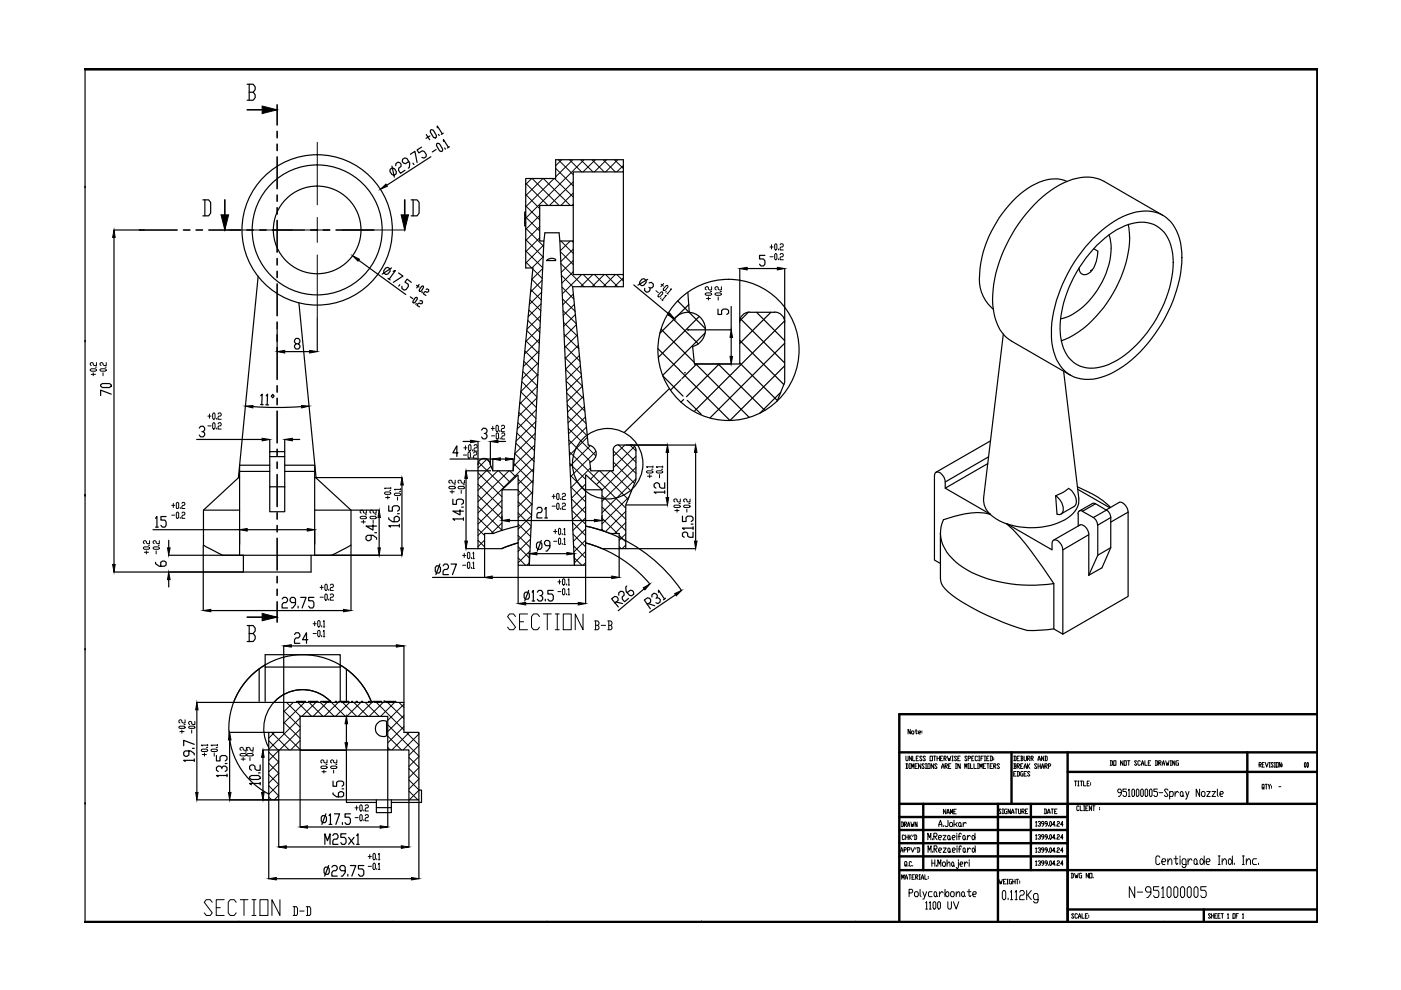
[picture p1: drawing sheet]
<svg xmlns="http://www.w3.org/2000/svg" width="297mm" height="210mm" viewBox="0 0 297 210" stroke-linecap="round" stroke-linejoin="round" font-family="sans-serif">
<!-- layer: 0 -->
<g fill="none" stroke="#000" stroke-width=".25">
<path d="M18 14.6v181M52.4 17.9h1.3l.4 .5v.6l-.4 .6M52.8 19.6h.9l.4 .5v.6l-.4 .6h-1.3M52.8 17.9v3.4M82.7 35.9l.5-.3 .5 .2 .3 .6v.5l-.5 .3-.4-.2-.4-.6zM83.1 35.2l.5 2.3M83.9 35.1v-.4l.5-.3 .4 .1 .2 .3v.5l-.5 .3v.5l.4 .6 1-.6M86.7 34.2l-.7 .5-.5-.2-.2-.3v-.4l.5-.3 .5 .1 .6 1-.1 .9-.2 .1M87 32.7l1-.6 .4 2.4M87.5 34.6l.3 .3M89.4 31.2l-1 .6 .4 .6 .7-.4 .5 .1 .4 .7-.1 .4-.4 .3-.4-.1M90.4 28.5l.7 1.1"/>
<path d="M91.1 28.8l-.8 .5M91.3 27.6l.2-.1 .4 .1 .6 1.1v.4l-.2 .2-.4-.2-.7-1.1zM91.4 33.2l-9.4 6.1M92.5 31.7l-.8 .5M92.6 30.5l.2-.1 .4 .1 .7 1.1-.1 .4-.2 .1-.4-.1-.7-1.1zM92.7 27.1v-.4l1.1 1.7M93 28.5l.1 .2M94 28.2l-.4 .3M94 30v-.4l1.1 1.6M94.3 31.4l.1 .2M95.3 31.1l-.4 .3M132.2 36.4v21.8"/>
<path d="M226.2 38.5a8.1 8.1 0 0 0-7.5 .9 24.4 24.4 0 0 0-11 20.9 8.1 8.1 0 0 0 2.9 5.2M24.2 48.8h6.4M24.2 50.3v69.4M43 42.4h1.2l.5 .5v2.3l-.5 .6h-1.2M43.4 42.4v3.4M54.7 58.5l-4.2 42.8M67.2 48.8h.2M67.3 48.6v.3M76 55.2l10 7.2M81.8 56.8l.5-.1 .4 .3v.5l-.4 .6-.5 .1-.4-.3v-.5zM82.3 59l.4 .4M83 56.8l-2 1.3"/>
<path d="M83.4 57.5l.4-.1-1.3 1.8M84.5 57.9l.9 .6-2 1.4M87.2 42.4h1.2l.5 .5v2.3l-.5 .6h-1.2M87.2 59.9l-.9-.7-.4 .6 .7 .5v.4l-.5 .7-.4 .1-.5-.3v-.5M87.6 42.4v3.4M111.3 45.6v.1h.2M111.3 45.8v.6M111.5 47.3h-.2v.6h.2M111.5 47.2h-.2v.1M111.5 45h-.2v.6h.2M111.5 46.4h-.2v.7M115.3 51.1l.2-1.7h3l3.3 70.4"/>
<path d="M115.9 55.2a1.56 1.56 0 0 1 1.9-.2v.2zM118.7 51.1h2.8M121.5 43.6v14.6h10.7v2.6h-10.8l3.3 33.6a1.85 1.85 0 0 1 1.7 1.6 1.85 1.85 0 0 1-1.3 2M136.1 59.2l.5-.1 .4 .3v.5l-.5 .6-.4 .1-.5-.4v-.4zM137.3 59.2l-2 1.3M137.6 60l.5-.1 .4 .3v.5l-.2 .3-.5 .1-.2-.2M156.8 56.9v11.3M158.4 56.9h6.4M162.2 54.1h-1.2v.8h.9l.3 .4v.7l-.3 .4h-.6l-.3-.4M166.4 56.9v11.3M231.6 57.2l-.3 .2h.1M231.8 50.5a17 17 0 0 1 10.8-5.8 7 7 0 0 1 7.2 5.1 19.4 19.4 0 0 1-.7 12.9 30.3 30.3 0 0 1-12.8 16.1 9.6 9.6 0 0 1-9.2 .8 9.2 9.2 0 0 1-4.2-8 28.4 28.4 0 0 1 5.6-17.1l1.6-2.1z"/>
<path d="M231.9 52.7l.9 .6a5.8 5.8 0 0 1-2 4.7 1.23 1.23 0 0 1-1.4 .1 1.23 1.23 0 0 1-.6-1.2M232.5 52a14.5 14.5 0 0 1 10-4.9 6.5 6.5 0 0 1 6 5.8 21 21 0 0 1-2.7 13.5 23.6 23.6 0 0 1-10.8 10.9 7.1 7.1 0 0 1-7.8-.9 9.9 9.9 0 0 1-2.4-7.9 27.5 27.5 0 0 1 7.7-16.5zM235.1 49.8l.4 1.4 .1 1.4M235.6 52.6a17.7 17.7 0 0 1-8.8 14.4l-1.9 .6M239.2 47.6l.3 2.7M239.5 50.3a26.5 26.5 0 0 1-12 20.8l-2.5 1.2M246.5 45.6l-12.4-7.2a8.6 8.6 0 0 0-7.6 0 26.1 26.1 0 0 0-12.5 12.4 25.5 25.5 0 0 0-3.4 14.8 8.5 8.5 0 0 0 3.9 6.7l12.4 7.2M58.8 69.7v4.8M60.4 74.5h5.3M62.7 72.9l-.3-.4v-.4l.3-.3h.6l.3 .3v.4l-.3 .4h-.6l-.3 .4v.3l.3 .4h.6l.3-.4v-.3l-.3-.4M63.4 64.2l3.6 37.1M67.3 67.4v7.1"/>
<path d="M84.8 60.4l-.3 .3M87 62.9l.5 .4M88.1 63.1l.2-.1 .2 .4-.8 .9-.2-.4zM88.3 64.3l-.2 .2M88.3 60.5l.6 .4M88.9 60.3l-.6 .7M89 63.8l.3-.1 .3 .2v.3l-.4 .2-.3-.1h-.3l-.2 .4 .5 .4M89.4 60.7l.3-.1 .1 .4-.5 .7-.2 .1-.2-.4zM89.6 61.9l-.1 .2M90.3 61.3h.3l.3 .1v.3l-.4 .3-.2-.2-.3 .1-.3 .4 .6 .4M134.4 60.4l7.4 6.1M137.8 61.1v.5l-.3 .2-.4 .2-.4-.4v-.5"/>
<path d="M139.5 73.9l4.6 4.5M140.2 69.8l7 7M140.5 79.7l4.3 4.3M141.6 66.5l6.5 6.4M143.7 63.8l5.9 5.9M145.1 79h.2M145.8 62l.3 4.3M145.9 69.9v.1M146.1 64.6l-6.2 6.1M146.1 66.2a3.7 3.7 0 0 0-3.1 1.4M146.1 66.2a3.7 3.7 0 0 1 3.4 3.4 3.7 3.7 0 0 1-2.7 3.9M147.3 77.2h7.7"/>
<path d="M147.5 77.2l11.4 11.3M147.7 77.2l-3.1 3.1M148.3 67.1l-8.7 8.7M149.5 70.6l-9 9M152.2 65.5v1.2h.8v-.9l.4-.3h.7l.4 .3v.6l-.4 .3M152.3 77.2l9.9 9.8M152.5 77.2l-7 6.9M155 65v4.9h-9.2M155 71.5v4.1M156.8 68.3v8.9h-9.6l-.3-3.7M156.8 77l8 7.9M156.8 72.2l9.4 9.3"/>
<path d="M157 67.6l9.4 9.4M158.7 66.2l-1.9 1.8M158.9 66.2a2.14 2.14 0 0 0-2.1 2.1M159 66.2h5.3M160.4 66.2l6 6M163.4 66.2l-6.6 6.6M164.2 66.2a2.14 2.14 0 0 1 2.2 2.1v12.8l-1.6 4M166.4 68l-19.1 19.1M166.4 72.8l-15.9 15.8M166.4 77.6l-11.6 11.6-10.7-10.7M212.7 70.8l-4.2 34.9M225.5 78.7l3.2 27a4.7 4.7 0 0 1-2.9 4.5 16.1 16.1 0 0 1-12.3 .9"/>
<path d="M21.3 81.6l.4-.3h1.5l.4 .3v.3l-.4 .3h-1.5l-.4-.3zM23.6 83.6l-2.3-.9v1.2M41.7 93.2h13.9M42.2 90.8l.3-.4h.6l.3 .4v.3l-.3 .4h-.3M43.1 91.5l.3 .4v.3l-.3 .4h-.6l-.3-.4M53.6 86.2l5.1 .2 5.2-.2M55.2 85.8h.6M55.3 83.9l.3-.3-.1 2.2M56.3 85.8l.6 .1M56.4 83.9l.3-.3-.1 2.2M57.2 95.8h3.2v1h-3.2zM57.2 99.9h-6.4v17.8"/>
<path d="M57.2 98.6h-6.4v1.3M57.2 93.2v2.5M57.2 96.8v6.4M57.8 83.6l.3 .4-.3 .4-.3-.4zM60.4 98.6h6.3v19.1h-15.9M60.4 93.2v2.5M60.4 96.8v6.4M60.4 99.9h6.3M62 93.2h1.5M95.4 97.3h9.1v2.5M97.1 96h-1.1l.9-1.5v2.3M98.2 93.6h1.6"/>
<path d="M98.8 99.8h5.2M101.3 93.6v22.7M102.1 91.2l.3-.4h.6l.3 .4v.4l-.3 .3h-.3M103 91.9l.3 .4v.4l-.3 .3h-.6l-.3-.3M103.9 98.5a1.29 1.29 0 0 0-1.3-1.3 1.29 1.29 0 0 0-1.3 1.3M104 98.5l.5 1.3h4.3l4.2-43h-1.5v-19h6.3v-3.9h14.4v2.5h-10.7v7.2h-7.1v7.5h.9l-3.1 68.7h-2.3v-19l-3.5 3M104 93.6v4.9M105.6 93.6h1.6M106.1 97.3h1.1M108.8 97.3v2.5M130 95.4v4.4h-4.7l-.2-1.8M131.1 94.3a1.08 1.08 0 0 0-1.1 1.1"/>
<path d="M131.1 94.4h16.4M133.8 94.3a1.08 1.08 0 0 1 1 1.1v6.4l-2.1 5.3v9.2h-5.1l-3.4-1.2M141.5 95.9v9.6M141.9 82.4l-9.6 9.3M144.4 80.5l-2.2 2.2M144.9 84.7l-.5 .6M145.7 84.9l3 2.9M147.5 95.9v18.8M165.5 83.2l-4.4 4.4M209.4 98.3l-9 5.2M209.6 96.9l-9.2 5.3M210 93.5l-11.5 6.6"/>
<path d="M32.4 112.3h18.4v3.1M33 119.2v.3l.7 .6h1.1l.4-.3v-.6l-.4-.2h-.3l-.4 .2v.9M33 109.9l.3-.4v2.3M33 111.8h.6M35.2 109.5h-1.1v.8h.9l.2 .4v.7l-.2 .4h-.6l-.3-.4M35.8 117.7h15.8M35.8 114.6v1.6M43.1 115.7v13.8M43.1 108.2h7.7M50.5 101.3h.3M50.6 101.3l-7.5 6.9v7.4l4.1 2.1h3.6M51.6 117.7v3.6"/>
<path d="M52.4 112.3h12.8M57.2 103.2h3.2v5.3h-3.2zM66 117.7v3.6h-41.8M66.7 108.2h7.7M66.7 101.3h18.5M66.7 112.3v3.1M66.8 117.7h18.4M66.9 101.3l7.5 6.9v7.4l-4.1 2.1h-3.6M74.4 115.7v13.8M74.5 108.2h5.9M78.7 113.5v.8l-.4 .3h-.4l-.3-.3v-.5l.3-.3h1.2l.7 .5v.3M79.1 111.3v1.1l-1.5-.9h2.2"/>
<path d="M79.5 112.9h.3M80.4 109.7v6.5M82.4 109.8v.3l.8 .5h1.1l.4-.3v-.5l-.4-.3h-.4l-.3 .3v.8M82.4 107.2v1.2h.8v-.9l.4-.3h.7l.4 .3v.6l-.4 .3M84.3 108.9h.4M84.7 111.5h-2.3l.4 .3M84.7 111.2v.6M85.2 102.8v13.4M92.5 120h.6l.3 .4v.7l-.3 .4h-.6l-.2-.4v-.7zM93.3 119.6l-.9 2.2M93.9 120l.3-.4h.6l.3 .4v.4l-.3 .3h-.6l-.3 .4v.7h1.2M95.6 119.6h1.2l-.9 2.2"/>
<path d="M96 105.8v1.1h.8v-.8l.4-.3h.7l.4 .3v.6l-.4 .2M97.5 108.1v1.1l-1.5-.8h2.3M97.9 107.5h.4M98.3 110h-2.3l.4 .3M98.3 109.8v.5M98.8 101.4v13.3M104.6 113.1h-1.9v9.3h-11M106.4 112.5l-1.8 .6M106.4 109.3v1.1M108 110.4h18M109.8 115.1l-3.4 1.2M109.9 103.8h-3.5v8.7l3.5-1"/>
<path d="M109.9 115.1l-3.5 1.2h-7.6M109.9 119.9v8.1M112.2 117.4v2.4M113.8 108l.3-.4h.6l.2 .4v.3l-.2 .4h-.6l-.3 .4v.7h1.1M113.8 117.4h6.4M114 114.9h.6l.3 .4v.8l-.3 .4h-.6l-.3-.4v-.8zM114.8 114.6l-.9 2.2M115.5 108l.3-.4v2.2M115.5 109.8h.6M116.6 115.7h-.9l-.3-.4v-.4l.3-.3h.6l.3 .3v1.2l-.6 .7h-.3M121.8 117.4v2.4M124.2 115.1l3.4 1.2"/>
<path d="M124.2 103.8h3.4v8.7l-3.4-1 2.6 .7 2.6 .9-1.8-.6M124.2 119.9v8.1M127.6 103.8l-3.4-3v19h-12M127.6 109.3v1.1M127.7 116.3a27.2 27.2 0 0 1 10.1 7.5M129.4 113.1h1.9v9.3M129.4 113.2a33.1 33.1 0 0 1 15.1 12M132.8 116.3h14.7M132.8 107.1h8.7M140.9 104.4h-2.2l.4 .2M140.9 102.4v1.1h-.7l-.4-.3v-.5l-.4-.3h-.3l-.4 .3v.5l.4 .3M140.9 104.1v.5"/>
<path d="M144.7 109.4v1.2h.8v-.9l.3-.3h.8l.3 .3v.6l-.3 .3M146.6 111.1h.3M146.9 112.8v1.1h-.7l-.4-.2v-.6l-.3-.3h-.4l-.4 .3v.6l.4 .2M146.9 112h-2.2l.4 .3M146.9 111.7v.6M199.4 113v9.6a4.4 4.4 0 0 0 2.4 3.5 51.8 51.8 0 0 0 16 7.6l2.8-.1 2.8-.3M208.5 105.6a5.1 5.1 0 0 0 3.3 4.8l1.7 .7M209.9 109l-9.5-5.5a3.5 3.5 0 0 0-.5-2.7l-.3-.3a.79 .79 0 0 0-.9-.5 .79 .79 0 0 0-.6 .9v17.8l1.3 .8M210 109.1a12.4 12.4 0 0 0-7.6 .4l-2.4 .7a7.3 7.3 0 0 0 2.5 8.8 24.6 24.6 0 0 0 15.7 5.1l5.2-.4a83.6 83.6 0 0 0-8.6-11.4l-1.4-1.3M213.5 111.1l9.6 5.5v-1.3a.79 .79 0 0 1 .6-.9 .79 .79 0 0 1 .9 .5l.4 .6 .3 1.1v17.9l-1.9-1.1v-9.7M223.4 114.5l5.5-3.2a1.74 1.74 0 0 1 1.9 1.7v.4l-5.5 3.2M223.8 105.1a3.2 3.2 0 0 1 1.5 3.5 .81 .81 0 0 1-1.2 .4l-.3-3.9a7.6 7.6 0 0 0 2.8-1.6 3.2 3.2 0 0 1 1.5 3.5l-.4 .4-2.7 1.6"/>
<path d="M228.4 103.2l2.6 1.2M228.5 103.8l6.8 3.9M228.6 108.9v2.6M229.5 108.4l2.8-1.6 2.3 1.4-2.8 1.5zM229.5 108.4a.57 .57 0 0 0-.7-.1 .57 .57 0 0 0-.2 .6M230.8 113.4v8.6M231 104.4a15.3 15.3 0 0 1 4.4 3.1M231.8 109.7l.5 .5 .4 1.1M232.3 106.8l-.7-.1-2.7 1.6M234.5 108.1l2.7-1.5a1.74 1.74 0 0 1 1.9 1.6l.1 .4M234.6 108.1l.5 .5 .4 1.1M235.5 109.7l-2.8 1.6v6.4l-1.9 4.3"/>
<path d="M235.5 109.7v6.4l-2.8 1.6M235.5 116.1l-1.9 4.3-2.8 1.6M239.2 108.6v17.8l-13.9 8.1M239.2 108.6l-3.7 2.1M35.8 122.9v1.6M44.7 129.5h28.1M52.4 132.6h1.3l.4 .6v.6l-.4 .5M52.8 134.3h.9l.4 .6v.6l-.4 .5h-1.3M52.8 132.6v3.4M59.8 127l.3-.3h.6l.3 .3v.4l-.3 .4h-.6l-.3 .3v.8h1.2M60.2 136.9v11.9M61.8 136.9h22.2"/>
<path d="M62.4 134.5l.3-.3h.6l.3 .3v.4l-.3 .4h-.6l-.3 .3v.8h1.2M62.7 127.8h-.9l-.3-.4v-.4l.3-.3h.6l.3 .3v1.1l-.6 .8h-.3M63.2 128.5v.4M63.8 126.7h1.1l-.8 2.2M65.3 135.6h-1.2l.9-1.4v2.2M66.5 126.7h-1.1v.7h.9l.2 .4v.7l-.2 .4h-.6l-.3-.4M85.6 136.9v11.9M104.4 122.4h25.3M111.4 125.6h.6l.2 .3v.8l-.2 .3h-.6l-.3-.3v-.8zM111.5 128h11.1M112.1 125.2l-.8 2.2M112.8 125.6l.3-.4v2.2"/>
<path d="M112.8 127.4h.6M113.9 125.6l.3-.4h.6l.3 .4v.3l-.3 .4h-.3M114.8 126.3l.3 .4v.3l-.3 .4h-.6l-.3-.4M115.6 127v.4M117.3 125.2h-1.1v.7h.8l.3 .4v.7l-.3 .4h-.5l-.3-.4M130.4 127.8l.7-.5-.1-.5-.2-.3-.5-.1-.6 .6 1.4 1.7M130.6 127.6l1.4 .4M131.2 126.2v-.5l.4-.4 .5 .1 .2 .3v.5l-.4 .4 .1 .4 .4 .6 .9-.7M132.9 124.2l-.2 .3 .1 .9 .7 .8 .4 .1 .5-.3-.1-.5-.2-.3-.5-.1-.6 .5M136.6 124.8l-5.5 4.7M137.2 128.1l.7-.4 .1-.5-.2-.3-.5-.2-.7 .5 1.3 1.9M137.5 128l1.3 .4"/>
<path d="M138.2 126.6v-.5l.5-.3 .4 .1 .3 .3-.1 .5-.2 .2M139.3 126.7l.5 .2 .2 .3v.4l-.5 .4-.4-.2M139.6 125.6v-.5l1.3 1.9M141.1 126.8l-.4 .4M143.2 126.1l-5.5 3.7M40 159.2v.9l-.3 .3h-.4l-.4-.3v-.6l.4-.3h1.1l.8 .6v.3M40.8 158.7h.4M41.2 157.8l-2.3-.8v1.1M41.7 150.5v17.5M48.7 155.3h8.2M48.7 156.9v11.1M54.9 141.9v6.8"/>
<path d="M55.8 159h3.3M56.2 141a15.6 15.6 0 0 0-6.6 7.7M56.2 141.4h15.9M58.1 148.9a8.2 8.2 0 0 1 12.1 0 8.2 8.2 0 0 0-10.9-1.1 8.2 8.2 0 0 0-2.4 10.6M63.2 148.7v.2h1.3v-.2h-.6M63.2 148.7h.7M63.2 148.7h-.3v.2h-21.2M63.6 159h18.6M63.6 159v16.3M63.7 159.1h9.7v10.4M63.7 151.9h9.7M63.9 148.7v.2"/>
<path d="M64.5 148.7h.3v.2h.6v-.2h.4M66.5 148.7h.6v.2h-1.3v-.2h.7v.2M67.1 148.7h.3v.2h.6v-.2h.5M69.1 148.7h.7M69.8 148.7v.2h-1.3v-.2h.6v.2M69.8 148.7h.3v.2h1v-.2h.3v.2h.5v-.2h.4M72.1 141a15.6 15.6 0 0 1 6.7 7.9 15.6 15.6 0 0 0-25-6.1 15.6 15.6 0 0 0 3.2 25.6M72.1 141.4v-2.6h-15.9v9.9M72.1 141.4v7.3M72.3 148.7v.2h1.2v-.2h-.6v.2M72.3 148.7h.6M73.4 141.9v6.8"/>
<path d="M73.4 153.5v4M73.5 148.7h.3M73.8 148.7v.2h.7v-.2h.3v.2h.7v-.2h.3v.2h.8v-.2h.3v.2h1.2v-.2h.3v.2h.6v-.2h.4M73.8 148.7h.2v.2M79.9 153.5a1.65 1.65 0 0 1 2.1-.5v3a1.68 1.68 0 0 1-2-.4 1.68 1.68 0 0 1-.1-2.1zM80 148.7h-.6v.2h1.2v-.2M80 148.7h.6M80 148.7v.2M80.6 148.7h.3v.2h.5v-.2h.4M82.2 159v16.3M82.7 148.7h1.2v.2h1.7v6.4h3.2v14.3h-2.1v-10.6h-4.5v-7.1h-18.6v7.1h-4.5v10.6h-2.1v-14.3h3.2v-6.4M83.5 148.7v.2h-1.7v-.2h.9v.2"/>
<path d="M41.2 161.2h-2.3l.4 .3M41.2 160.9v.6M41.7 169.6h45M45.9 160.2v1.1h.8v-.8l.3-.3h.8l.3 .3v.5l-.3 .3M47 163v-.3l-.3-.3h-.4l-.4 .3v.6l.4 .3M47 162.7l.4-.3h.4l.3 .3v.6l-.3 .3M47.8 161.9h.3M48.1 164.4h-2.2l.4 .3M48.1 164.1v.6M52.9 164.7l.4-.3h1.5l.4 .3v.3l-.4 .3h-1.5l-.4-.3zM54.8 163.9h.4M55.2 166.1h-2.3l.4 .3"/>
<path d="M55.2 162.2v1.1h-.8l-.3-.3v-.5l-.4-.3h-.4l-.4 .3v.5l.4 .3M55.2 165.9v.5M55.8 160.6v7.4M57 169.7v16.6M59.1 169.7v9.9M60.7 179.6h24.4M65.2 175.3h15.4M68.4 172.9h.5l.3 .4v.7l-.3 .4h-.5l-.3-.4v-.7zM68.9 179v-2.2l.5 1.5 .6-1.5v2.2M69.1 172.6l-.9 2.2M69.8 172.9l.3-.3v2.2M69.8 174.8h.6"/>
<path d="M70.6 177.2l.2-.4h.6l.3 .4v.3l-.3 .4h-.6l-.2 .4v.7h1.1M70.6 168.1v.3l.8 .6h1.1l.4-.3v-.6l-.4-.2h-.4l-.3 .2v.9M70.6 165.6v1.1h.8v-.8l.4-.3h.7l.4 .3v.5l-.4 .3M70.9 172.6h1.1l-.8 2.2M72.5 167.3h.4M72.6 174.4v.4M73.4 176.8h-1.1v.7h.8l.3 .4v.7l-.3 .4h-.6l-.2-.4M73.4 169.6v.5h6.4M73.9 177.5l1.2 1.5M74.3 172.6h-1.1v.7h.8l.3 .4v.7l-.3 .4h-.6l-.2-.4M75.1 177.5l-1.2 1.5M75.6 177.2l.3-.4v2.2"/>
<path d="M75.6 179h.6M79.8 169.6v1.6h3.2v-1.6M79.8 171.2v1.1h3.2v-1.1M86.7 169.7v9.9M88.8 167.5h.6v2.6h-6.4M88.8 169.7v16.6M58.6 186.3h28.6M69 183.9h.6l.2 .3v.8l-.2 .4h-.6l-.3-.4v-.8zM69.7 183.5l-.9 2.3M70.4 183.9l.3-.4h.5l.3 .4v.3l-.3 .4h-.5l-.3 .4v.8h1.1M73.2 184.6h-.9l-.2-.4v-.3l.2-.4h.6l.3 .4v1.1l-.6 .8h-.3M73.7 185.4v.4"/>
<path d="M74.3 183.5h1.1l-.8 2.3M77.1 183.5h-1.1v.7h.8l.3 .4v.8l-.3 .4h-.5l-.3-.4"/>
<circle cx="67.2" cy="48.7" r="15.9"/>
<circle cx="67.2" cy="48.7" r="9.3"/>
<circle cx="67.2" cy="48.7" r="13.8"/>
<circle cx="154.5" cy="74.2" r="15"/>
<circle cx="128.8" cy="98.3" r="7.5"/>
</g>
<g fill="none" stroke="#000" stroke-width=".34">
<path d="M52.4 23.3h6.4M58.8 22.2v4.3M58.8 27.9v1.3M58.8 30.6v1.3M58.8 33.3v6.7M29.5 48.8h8M38.9 48.8h1.4M41.6 48.8h1.3M44.3 48.8h6.7M47.7 42.4v6.4M52.4 48.8h1.3M55.1 48.8h1.3"/>
<path d="M57.7 48.8h6.8M58.8 41.4v1.3M58.8 44v1.4M58.8 46.7v6.8M58.8 54.8v1.4M58.8 57.5v1.3M65.9 48.8h1.3M68.5 48.8h1.4M71.2 48.8h8M85.8 42.4v6.4M58.8 60.2v6.7M58.8 68.3v1.3"/>
<path d="M58.8 71v1.3M58.8 73.7v6.7M58.8 81.8v1.3M58.8 84.5v1.3M58.8 87.2v6.7M58.8 95.3v1.3M58.8 98v1.3M58.8 100.6v6.8M58.8 108.7v1.4M58.8 111.4v1.4M58.8 114.1v6.8M52.4 130.9h6.4"/>
<path d="M58.8 122.2v1.4M58.8 124.9v1.3M58.8 127.6v4.3"/>
</g>
<g fill="#000" stroke="#000" stroke-width=".21">
<path d="M55.6 22.5l3.2 .8-3.2 .8zM80.6 40.1l1.2-1.1 .3 .5zM24.2 48.8l.2 1.5h-.5zM46.9 45.6h1.6l-.8 3.2zM74.8 54.2l1.4 .7-.3 .5zM85 45.6h1.6l-.8 3.2zM156.8 56.9l1.6-.2v.5zM164.8 56.7l1.6 .2-1.6 .3zM58.8 74.5l1.6-.2v.5zM65.7 74.3l1.6 .2-1.6 .3zM141.9 66.3l1.1 1.3-1.4-.8zM154.8 75.6h.5l-.3 1.6z"/>
<path d="M155 69.9l.3 1.6h-.5zM52 86.1l1.6-.1v.5zM55.6 92.9l1.6 .3-1.6 .3zM60.4 93.2l1.6-.3v.6zM63.9 86l1.6 .1-1.5 .4zM99.8 93.3l1.5 .3-1.5 .3zM104 93.6l1.6-.3v.6zM104.5 97.3l1.6-.2v.5zM107.2 97.1l1.6 .2-1.6 .3zM141.5 94.4l.3 1.5h-.6zM147.5 94.4l.3 1.5h-.6zM23.9 119.7h.5l-.2 1.6z"/>
<path d="M35.5 116.2h.6l-.3 1.5zM50.8 112.3l1.6-.2v.5zM65.2 112.1l1.5 .2-1.5 .3zM80.1 116.2h.5l-.2 1.5zM80.4 108.2l.2 1.5h-.5zM85 116.2h.5l-.3 1.5zM85.2 101.3l.3 1.5h-.5zM98.8 99.8l.3 1.6h-.5zM98.6 114.7h.5l-.3 1.6zM106.4 110.4l1.6-.3v.5zM112.2 117.4l1.6-.3v.5zM120.2 117.1l1.6 .3-1.6 .2z"/>
<path d="M126 110.1l1.6 .3-1.6 .2zM141.2 105.5h.6l-.3 1.6zM147.2 114.7h.6l-.3 1.6zM35.8 121.3l.3 1.6h-.6zM43.1 129.5l1.6-.3v.5zM55.6 130l3.2 .9-3.2 .7zM60.2 136.9l1.6-.2v.5zM72.8 129.2l1.6 .3-1.6 .2zM84 136.7l1.6 .2-1.6 .3zM102.7 122.4l1.7-.3v.6zM109.9 128l1.6-.3v.6zM122.6 127.7l1.6 .3-1.6 .3z"/>
<path d="M129.7 122.1l1.6 .3-1.6 .3zM136.4 124.6l1.4-.8-1.1 1.3zM143 125.9l1.5-.7-1.1 1.1zM41.7 148.9l.3 1.6h-.5zM48.7 155.3l.3 1.6h-.6zM73.4 151.9l.3 1.6h-.5zM73.2 157.5h.5l-.3 1.6zM41.5 168h.5l-.3 1.6zM48.4 168h.6l-.3 1.6zM55.5 168h.5l-.2 1.6zM55.8 159l.2 1.6h-.5zM59.1 179.6l1.6-.3v.6z"/>
<path d="M63.6 175.3l1.6-.2v.5zM80.6 175.1l1.6 .2-1.6 .3zM85.1 179.3l1.6 .3-1.6 .3zM57 186.3l1.6-.2v.5zM87.2 186.1l1.6 .2-1.6 .3z"/>
</g>
<g fill="none" stroke="#000" stroke-width=".21">
<path d="M67.3 30.2v13.2M111.5 38.9l4.7 4.7M112.7 37.8l-1.2 1.3M112.8 37.8l5.7 5.8M115.1 37.8l-3.6 3.7M115.2 37.8l5.7 5.8M117.5 37.8l-6 6.1M117.6 37.8l3.9 4M117.8 35.7l3.7 3.7M118.4 33.9l3.1 3.1M119.1 33.9l-1.3 1.2M120.7 33.9l2.6 2.5"/>
<path d="M121.5 33.9l-3.7 3.6M121.5 38.6l-5 5M123.1 33.9l2.6 2.5M123.8 33.9l-12.3 12.4M125.5 33.9l2.6 2.5M126.2 33.9l-2.6 2.5M127.9 33.9l2.6 2.5M128.6 33.9l-2.6 2.5M130.3 33.9l1.9 1.8M131 33.9l-2.6 2.5M132.2 35.1l-1.4 1.3M48.7 48.8h13.3"/>
<path d="M64.6 48.8h5.3M67.3 46.1v5.3M67.3 54.1v13.2M72.6 48.8h13.3M111.5 55.5l1.2 1.3M111.5 53.2l3.6 3.6M111.5 50.8l3.7 3.7M111.5 48.4l3.8 3.8M111.5 46l2.9 3M111.5 43.6l2.9 3M111.5 41.2l2.9 3M113 57.1l2 2"/>
<path d="M114.4 45.7l-2.9 2.9M114.4 48l-2.9 3M114.4 50.4l-2.9 3M114.9 59.4l-2.4 2.5M115.1 56.9l-2.3 2.3 2.1 2.1M115.2 54.4l-2.4 2.4M115.3 51.9l-3.8 3.9M118.8 53.4l2.7 2.7M118.9 51.1l2.6 2.6M118.9 55.9l4.9 4.9M119 58.4l2.5 2.4M120.9 51.1l-2.1 2.1"/>
<path d="M121.3 51.1l.2 .3M121.5 40.9l-2.6 2.7M121.5 43.3l-.2 .3M121.5 52.8l-2.6 2.7M121.5 55.2l-2.5 2.5M121.5 57.6l-2.4 2.4M123.3 58.2l-4.1 4.1M123.7 58.2l2.5 2.6M125.7 58.2l-2.6 2.6M126 58.2l2.6 2.6M128.1 58.2l-2.6 2.6M128.4 58.2l2.6 2.6"/>
<path d="M130.5 58.2l-2.6 2.6M130.8 58.2l1.4 1.4M132.2 58.9l-1.9 1.9M163.2 52.4h.7M163.2 54.4h.7M163.6 51.9v.9M164.4 51.7l.3 .2v.9l-.2 .2-.2-.2v-.9zM164.4 53.8l.3 .2v.9l-.2 .2-.2-.2v-.9zM165.1 52.8v.2M165.1 54.9v.2M165.4 51.9l.2-.2h.3l.2 .2-.2 .5h-.3l-.2 .2v.4h.7M165.4 54l.2-.2h.3l.2 .2-.2 .4h-.3l-.2 .3v.4h.7"/>
<path d="M19.1 78.4l.2-.2h.9l.2 .3-.2 .2h-.9zM19.3 79.4h.9M19.8 79v.7M20.2 77.9h.2M20.4 76.9v.6l-.6-.2v-.3l-.2-.1-.5 .1v.3l.2 .2M21.2 78.4l.2-.2h.9l.2 .3-.2 .2h-.9zM21.8 79v.7M22.3 77.9h.2M22.5 76.9v.6h-.4l-.3-.2v-.3l-.4-.1-.2 .1v.3l.2 .2M110.9 78.8l3.1 3.1-3.8 3.7M111.1 76.6l2.9 3M111.3 74.4l2.9 2.9"/>
<path d="M111.5 72.3l2.8 2.7M111.7 70.1l2.6 2.7M111.9 67.9l2.6 2.6M112.1 65.7l2.5 2.5M112.4 63.6l2.3 2.3M112.6 61.4l2.2 2.2M114 79.4l-3.6 3.6M114.2 76.9l-3.5 3.4M114.3 74.4l-3.3 3.3M114.4 71.9l-3.2 3.2M114.5 69.4l-3 3M114.6 66.9l-2.9 2.9"/>
<path d="M114.7 64.4l-2.7 2.7M114.9 61.9l-2.6 2.6M119.2 60.9l2.5 2.5M119.3 63.4l2.7 2.6M119.4 65.9l2.8 2.8M119.5 68.4l3 2.9M119.6 70.9l3.1 3.1M119.7 73.3l3.3 3.3M119.8 75.8l3.4 3.4M119.9 78.3l3.6 3.6-3.3 3.2M121.6 62.3l-2.3 2.3M121.8 64.5l-2.4 2.4"/>
<path d="M122 66.7l-2.5 2.5M122.2 68.8l-2.6 2.6M122.4 71l-2.7 2.7M122.6 73.2l-2.8 2.8M122.9 75.4l-3 2.9M123.1 77.5l-3.1 3.1M123.3 79.7l-3.2 3.1M139.1 61.6l.5 .5M140.1 61.9l.3-.1 .1 .5-.8 .7-.2-.4zM140.2 60.2l.5 .5M140.2 63.2l-.2 .1M140.3 63.5l.2 .3"/>
<path d="M140.7 60.1l-.6 .7M141 62.7l.3-.1-.9 1M141.2 60.6l.3-.1 .1 .4-.6 .7h-.2l-.2-.4zM141.3 61.8l-.2 .1M141.4 62.1l.2 .3M142.1 61.3h.3l-.9 1M149.5 62.3l.3-.2h.8l.3 .3-.3 .2h-.8zM149.8 63.3h.8M150.2 62.9v.7M150.6 61.8h.3M150.9 60.8v.7h-.5l-.4-.7-.5 .2v.3l.3 .2M151.6 62.3l.2-.2h.9l.3 .3-.3 .2h-.9z"/>
<path d="M152.3 62.9v.7M152.7 61.8h.3M153 60.8v.7h-.5l-.4-.7-.5 .2v.3l.2 .2M44.1 88.2h.6M44.1 90.3h.6M44.4 87.8v.9M45.3 87.5l.3 .3v.9l-.2 .2-.3-.2v-.9zM45.3 89.6l.3 .3v.9l-.2 .2-.3-.2v-.9zM45.9 88.7v.2M45.9 90.8v.2M46.2 87.8l.2-.3h.3l.2 .3-.2 .4h-.3l-.2 .2v.5h.7M46.2 89.9l.2-.3h.3l.2 .3-.2 .4h-.3l-.2 .2v.5h.7"/>
<path d="M98.3 96.5h.6M98.3 95h.7M98.7 94.5v.9M99.4 95.8l.3 .3v.8l-.1 .3-.4-.3v-.8zM99.5 94.3l.4 .2v.9l-.2 .2-.3-.2v-.9zM100.1 96.9v.3M100.2 95.4v.2M100.4 96.1l.2-.3h.3l.2 .3-.2 .4h-.3l-.2 .2v.5h.7M100.5 94.5l.2-.2h.3l.2 .2-.2 .5h-.3l-.2 .2v.4h.7M101.5 98l5.4 5.4M103.2 97.3l.7 .7M103.3 97.3l-2 1.9"/>
<path d="M104.1 98.8l-2.8 2.8M104.1 90.8h.7M104.2 92.4h.7M104.5 90.4v.9M105.3 90.2l.4 .2v.9l-.2 .2-.3-.2v-.9zM105.4 91.8l.3 .2v.9l-.2 .2-.3-.2v-.9zM105.5 99.8l-4.2 4.2M105.7 99.8l2.4 2.4M106 91.3v.2M106 92.9v.2M106.3 90.4l.2-.2h.3l.2 .2-.2 .4h-.3l-.2 .3v.4h.7M106.4 92l.2-.2h.2l.2 .2-.2 .4h-.2l-.2 .3v.4h.6"/>
<path d="M107.9 99.8l-6.6 6.6M108.1 99.8l1.2 1.3M108.9 98.3l4.1 4.1M109.1 96.1l4 4M109.4 94l3.8 3.8M109.6 91.8l3.7 3.7M109.8 89.6l3.7 3.7M110 87.5l3.5 3.5M110.2 85.3l3.4 3.4M110.4 83.1l3.3 3.3M110.7 80.9l3.1 3.3M113.2 99.4l-3.3 3.3"/>
<path d="M113.3 96.9l-12 11.9M113.4 94.4l-4.5 4.4M113.5 91.9l-4.4 4.3M113.6 89.4l-4.2 4.2M113.7 86.9l-4 4M113.8 84.4l-3.9 3.9M120.1 80.8l3.6 3.7M120.1 83.3l3.9 3.9M120.3 85.8l3.9 4M120.4 88.3l4.1 4.2M120.5 90.8l5.9 5.9M120.6 93.3l4.7 4.7"/>
<path d="M120.7 95.8l12 11.9M120.8 98.3l3.4 3.3M123.7 84l-3.3 3.4M123.9 86.2l-3.5 3.5M124.1 88.4l-3.5 3.5M124.3 90.6l-3.6 3.6M124.5 92.7l-3.8 3.8M125.2 94.4l-4.3 4.4M125.2 99.2l-4.1 4.2M126.4 95.7l-5.5 5.4M127 99.8l-1.8 1.8M127.1 99.8l6.1 6.1"/>
<path d="M129.4 99.8l-3 2.9M129.5 99.8l4.4 4.4M130 98l4.5 4.5M130 95.6l4.8 4.8M131.2 94.4l3.6 3.6M132.5 94.4l-2.5 2.3M133.6 94.4l1.2 1.2M134.5 94.7l-4.5 4.4M134.8 96.7l-7.2 7.2M134.8 99.1l-7.2 7.2M137.1 99.9l1.1-.1 .2 .1v.2l-.2 .2h-.9zM138.2 99.5h.2"/>
<path d="M138.4 99h-1.3l.2 .1M138.4 98.8v.3M139.1 99.9l1.2-.1 .2 .1v.2l-.2 .2h-.9zM140.3 99.5h.2M140.5 99h-1.4l.3 .1M140.5 98.8v.3M30.4 116.1l.2-.1h.9l.2 .3-.2 .2h-.9zM30.6 117.1h.9M31 116.8v.6M31.5 115.6h.2M31.7 114.6v.7h-.4l-.3-.2v-.3l-.4-.2-.2 .2v.3l.2 .2M32.5 116.1l.2-.1h.9l.2 .3-.2 .2h-.9z"/>
<path d="M33.1 116.8v.6M33.6 115.6h.2M33.8 114.6v.7h-.4l-.3-.2v-.3l-.4-.2-.2 .2v.3l.2 .2M36.4 107.1h.6M36.4 109.2h.6M36.7 106.7v.9M37.5 106.5l.4 .2v.9l-.2 .2-.3-.2v-.9zM37.5 108.6l.4 .2v.9l-.2 .2-.3-.2v-.9zM38.2 107.6v.2M38.2 109.7v.2M38.6 106.7l.1-.2h.3l.2 .2-.2 .4h-.3l-.1 .3v.4h.6M38.6 108.8l.1-.2h.3l.2 .2-.2 .4h-.3l-.1 .3v.4h.6"/>
<path d="M76.4 109.6l.2-.1h.9l.2 .3-.2 .2h-.9zM76.6 110.7h.9M77 110.3v.7M77.5 109.1h.2M77.7 108.2v.6h-.4l-.3-.1v-.4l-.4-.1-.2 .1v.4l.2 .1M78.4 109.6l.3-.1h.8l.3 .3-.3 .2h-.8zM79.1 110.3v.7M79.5 109.1h.3M79.8 108.2v.6h-.5l-.2-.1v-.4l-.4-.1-.3 .1v.4l.3 .1M81.5 104.5l.2-.2h.9l.2 .3-.2 .2h-.9zM81.7 105.5h.9M82.2 105.2v.6"/>
<path d="M82.6 104h.2M82.8 103.5h-1.3l.2 .1M82.8 103.3v.3M83.6 104.7l.2-.1h.9l.2 .3-.2 .2h-.9zM84.3 105.4v.6M84.7 104.2h.2M84.9 103.8h-1.3l.2 .1M84.9 103.6v.3M95.2 103.3l.2-.2h.9l.2 .4-.2 .1h-.9zM95.4 104.3h.9M95.8 104v.6M96.3 102.8h.2"/>
<path d="M96.5 101.8v.6h-.4l-.3-.1v-.3l-.4-.2-.2 .2v.3l.2 .1M97.1 103.3l.2-.2h.9l.3 .4-.3 .1h-.9zM97.8 104v.6M98.1 117.8h.7M98.1 119.8h.7M98.2 102.8h.3M98.4 117.3v.9M98.5 101.8v.6h-.5l-.4-.6-.5 .2v.3l.2 .1M99.3 117.1l.3 .2v.9l-.2 .2-.3-.2v-.9zM99.3 119.2l.3 .2v.9l-.2 .2-.3-.2v-.9zM99.9 118.2v.2M100.2 117.3l.2-.2v1.3"/>
<path d="M100.2 119.4l.2-.2v1.3M100.2 118.4h.4M101.3 114.6l1.4 1.4M101.3 112.2l1.4 1.3M101.3 109.8l3.4 3.3M101.3 107.4l5.1 5M101.3 105l5.1 5.1M101.3 102.7l5.1 5M101.3 100.2l5.1 5.1M102.7 114.5l-1.4 1.4M106.4 106.1l-5.1 5M106.4 108.5l-5.1 5"/>
<path d="M106.4 110.9l-2.3 2.2M109.9 118.3l1.5 1.5M109.9 115.9l2.4 2.5M109.9 113.5l2.5 2.6M109.9 111.1l2.6 2.7M109.9 108.8l2.7 2.7M109.9 106.4l2.8 2.8M109.9 104l2.9 3M109.9 101.6l3 3.1M112.3 119.3l-.6 .5M112.4 116.8l-2.5 2.5M112.5 114.3l-2.6 2.6"/>
<path d="M112.6 111.8l-2.7 2.8M112.7 109.3l-2.8 2.9M112.8 106.8l-2.9 3M112.9 104.3l-3 3.1M113.1 101.8l-3.2 3.2M117.1 105.2h.6M117.1 107.3h.6M117.4 112.7h.7M117.4 114.8h.7M117.4 104.8v.9M117.7 112.2v.9M118.2 104.6l.3 .2v.9l-.1 .2-.4-.2v-.9z"/>
<path d="M118.2 106.7l.3 .2v.9l-.1 .2-.4-.2v-.9zM118.6 112l.3 .2v.9l-.2 .3-.3-.3v-.9zM118.6 114.1l.3 .2v.9l-.2 .2-.3-.2v-.9zM118.9 105.7v.2M118.9 107.8v.2M119.2 104.8l.2-.2h.3l.2 .2-.2 .4h-.3l-.2 .3v.4h.7M119.2 106.9l.2-.2h.3l.2 .2-.2 .4h-.3l-.2 .3v.4h.7M119.2 113.1v.3M119.2 115.2v.2M119.5 112.2l.2-.2v1.4M119.5 114.3l.2-.2v1.3M119.5 113.4h.4"/>
<path d="M119.5 115.4h.4M120.9 100.8l3.3 3.2M121.1 103.3l3.1 3.1M121.2 105.7l3 3.1M121.3 108.2l2.9 3M121.4 110.7l2.8 2.8M121.5 113.2l2.7 2.8M121.6 115.7l2.6 2.6M121.7 118.2l1.7 1.6M124.2 102.6l-3 3M124.2 107.4l-2.8 2.8M124.2 105l-3 2.9"/>
<path d="M124.2 109.8l-2.7 2.7M124.2 112.1l-2.6 2.7M124.2 114.5l-2.5 2.6M124.2 116.9l-2.4 2.4M124.2 119.3l-.6 .5M127.6 109.9l3.3 3.2M127.6 105.1l5.1 5M127.6 112.2l.4 .4M127.6 107.5l5.1 5M131.3 113.5l1.4 1.4M131.3 115.9l.4 .4M132.7 108.4l-4.3 4.3"/>
<path d="M132.7 110.8l-2.4 2.3M132.7 113.2l-1.4 1.4M132.7 115.6l-.8 .7M133.4 105.3l-5.8 5.8M134.8 101.5l-7.2 7.2M137.3 101h.9M137.8 100.6v.7M139.8 100.6v.7M142.9 107.3l.2-.2h.9l.2 .3-.2 .2h-.9zM143.1 108.2h.9M143.6 108v.6M144 106.8h.2"/>
<path d="M144.2 105.8v.6h-.4l-.5-.6-.4 .1v.4l.2 .1M144.9 107.3l.3-.2h.9l.2 .3-.2 .2h-.9zM145.6 108v.6M146.1 106.8h.2M146.3 105.8v.6h-.5l-.4-.6-.5 .1v.4l.3 .1M66.4 132.2h.7M66.4 134.3h.7M66.7 131.8v.9M67.5 131.6l.4 .2v.9l-.2 .2-.3-.2v-.9zM67.5 133.6l.4 .3v.8l-.2 .3-.3-.3v-.8zM67.9 124.5h.6M67.9 126.6h.6"/>
<path d="M68.2 124.1v.9M68.2 132.7v.2M68.2 134.7v.3M68.5 131.8l.2-.2v1.3M68.5 133.9l.2-.3v1.4M68.5 132.9h.4M68.5 135h.4M69 123.9l.4 .2v.9l-.2 .2-.3-.2v-.9zM69 125.9l.4 .3v.8l-.2 .3-.3-.3v-.8zM69.7 125v.2M69.7 127v.3M70 124.1l.2-.2h.3l.2 .2-.2 .4h-.3l-.2 .3v.4h.7"/>
<path d="M70 126.2l.2-.3h.3l.2 .3-.2 .4h-.3l-.2 .2v.5h.7M99.9 120.3v.2M100.2 120.5h.4M109.3 130.7l-.4-.5h-.9l-.4 .5 1.7 2.3-.4 .5h-.9l-.4-.5M110.2 131.8h.8M111.8 130.2h-1.6v3.3h1.6M114.4 130.7l-.4-.5h-.9l-.4 .5v2.3l.4 .5h.9l.4-.5M115.2 130.2h1.7M116 130.2v3.3M117.7 133.5h.9M117.7 130.2h.9M118.2 130.2v3.3"/>
<path d="M118.3 123.4h.6M118.3 125.4h.6M118.6 122.9v.9M119.4 130.2h1.7v3.3h-1.7zM119.4 122.7l.4 .2v.9l-.2 .2-.3-.2v-.9zM119.4 124.8l.4 .2v.9l-.2 .2-.3-.2v-.9zM120.1 123.8v.2M120.1 125.9v.2M120.4 122.9l.2-.2v1.3M120.4 125l.2-.2v1.3M120.4 124h.4M120.4 126.1h.4"/>
<path d="M123.6 130.2v3.3l-1.6-3.3v3.3M126.1 131.7h.6l.3 .3v.3l-.3 .3M126.3 132.6h.4l.3 .3v.3l-.3 .3h-.6M126.3 131.7v1.8M127.5 132.6h.9M128.9 131.7h.6l.3 .3-.3 .6M129.1 132.6h.4l.3 .6-.3 .3h-.6M129.1 131.7v1.8M37.9 154.1l.2-.1h.9l.2 .3-1.1 .1zM38.1 155.1h.9M38.6 154.8v.6M39 153.6h.2"/>
<path d="M39.2 152.6v.7l-.6-.2v-.3l-.2-.2-.5 .2v.3l.2 .2M40 154.1l.2-.1h.9l.2 .3-1.1 .1zM40.6 154.8v.6M41.3 153v.6l-.7-.1v-.4l-.2-.1-.4 .1v.4l.2 .1M42.7 159l.2-.2h.9l.2 .4-.2 .1h-.9zM42.9 160h.9M43.3 159.6v.7M43.8 158.5h.2M44 158h-1.3l.2 .2M44 157.8v.4M44.7 159l.3-.2h.8l.3 .4-.3 .1h-.8zM45.4 159.6v.7"/>
<path d="M45.8 158.5h.3M46.1 158h-1.4l.3 .2M46.1 157.8v.4M50.9 159.9l.2-.1h.9l.2 .3-.2 .2h-.9zM52 159.4h.2M52.2 158.5v.6h-.4l-.2-.2v-.3l-.5-.1-.2 .1v.3l.2 .2M52.3 159.9l.2-.1h.9l.3 .3-.3 .2h-.9zM53.4 159.4h.3M53.7 158.5v.6h-.5l-.4-.6-.5 .1v.3l.2 .2M57 159.5l2.1 2.1M57 157.1l2.1 2.1M57.6 155.3l3.7 3.7"/>
<path d="M58.2 155.3l-1.2 1.2M59.1 159.1l-2.1 2.1M59.9 155.3l3.7 3.6M60.2 153.1l3.4 3.4M60.2 150.7l3.4 3.5M60.7 148.9l3 3M62.2 148.9l-2 2M62.9 148.7l3.2 3.2M63.6 152.2l-6.6 6.7M63.6 154.6l-4.3 4.4M63.6 157l-2 2M64.8 148.7l-4.6 4.6"/>
<path d="M65.4 148.8l3.1 3.1M67 148.9l-3 3M67.2 148.7l-.1 .1M67.9 148.9l3 3M69.3 148.9l-2.9 3M70.1 148.7h.1M70.3 148.9l2.9 3M71.7 148.9l-3 3M71.9 148.7v.1M72.6 148.9l3 3M74.1 148.9l-3 3M75 148.9l3 3"/>
<path d="M76.5 148.9l-3 3M76.7 148.7l-.1 .1M77.4 148.9l3 3M78.9 148.9l-3 3M79.1 148.7l-.1 .1M79.8 148.9l5.8 5.9M81.2 148.9l-2.9 3M81.4 148.7h.1M82.2 148.9l3.4 3.5M82.2 158.5l.5 .5M82.2 156.1l2.9 2.9M82.2 153.7l6.6 6.6"/>
<path d="M83.9 148.7l-3.2 3.2M84.6 148.9l1 1.1M85.6 149.3l-3.4 3.4M85.6 151.7l-3.4 3.4M85.6 154.1l-3.4 3.4M86.1 155.3l2.7 2.6M86.8 155.3l-3.7 3.7M88.6 155.3l.2 .2M88.8 155.6l-3.3 3.4M88.8 158l-2.1 2.1M193 154.6v1l-.5-1v1M193.4 155l.4 .2-.2 .4-.3-.2z"/>
<path d="M194 155h.5M194.2 154.6v.8l.2 .2 .1-.2M194.7 155.3h.4v-.3l-.4 .2 .2 .4h.2M195.5 155v.2M195.5 155.3v.1M51.1 161h.9M51.6 160.6v.6M53 160.6v.6M57 169l.6 .6M57 166.6l2.1 2.1M57 164.2l2.1 2.1M57 161.8l2.1 2.2"/>
<path d="M59.1 161.5l-2.1 2.2M59.1 163.9l-2.1 2.1M59.1 166.3l-2.1 2.1M59.1 168.7l-.9 .9M68 162.6l.2-.2h.9l.2 .4-.2 .1h-.9zM68.2 163.6h.9M68.7 163.3v.6M69.1 162.1h.2M69.3 161.1v.7l-.6-.2v-.3l-.5-.2-.2 .2v.3l.2 .2M70.1 162.6l.2-.2h.9l.2 .4-.2 .1h-.9zM70.7 163.3v.6M71.2 162.1h.2"/>
<path d="M71.4 161.1v.7l-.7-.2v-.3l-.4-.2-.2 .2v.3l.2 .2M75.3 171.3h.6M75.3 173.4h.6M75.6 170.9v.8M76.5 170.6l.3 .3v.8l-.2 .3-.3-.3v-.8zM76.5 172.7l.3 .2v.9l-.2 .2-.3-.2v-.9zM77.1 171.7v.3M77.1 173.8v.2M77.4 170.9l.2-.3h.3l.2 .3-.2 .4h-.3l-.2 .2v.5h.7M77.4 172.9l.2-.2h.3l.2 .2-.2 .5h-.3l-.2 .2v.4h.7M86.7 167.7l1.9 1.9M86.7 165.4l2.1 2.1"/>
<path d="M86.7 162.9l2.1 2.2M86.7 160.6l2.1 2.1M88.8 160.4l-2.1 2.1M88.8 162.8l-2.1 2.1M88.8 165.2l-2.1 2.1M88.8 167.6l-2 2M191.1 174.3h.3l.2 .2v.6l-.2 .2h-.3M191.2 174.3v1M191.8 174.8h.3l.1-.2-.1-.3h-.3v1M191.8 177.2l-.2-.2h-.2l-.1 .2 .1 .8 .4-.2M191.9 174.8l.3 .5M192 177v1"/>
<path d="M192 177.5h.5M192.1 160.3l.1 1 .3-.2v-.8M192.1 161.9h.3l.1 .2v.7l-.1 .1h-.3M192.2 161.9v1M192.4 175.3l.3-1 .2 1M192.4 174.9h.5M192.5 177v1M192.7 177v1M192.8 161.9h.2M192.8 162.9h.2M192.9 177.5l.4 .5M192.9 161.9v1"/>
<path d="M193.1 174.3l.2 1 .2-.5v.5l.3-1M193.1 179.7l.4 1 .4-1M193.3 177l-.6 .5M193.3 160.3v1l-.5-1v1M193.3 162.9v-1l.2 .7 .3-.7v1M193.5 160.3v1h.5M193.6 177l-.1 .4M193.8 177h.4l.2 .2v.6l-.2 .2h-.4M194 177v1M194 162.4h.3M194.2 179.7l-.1 .3M194.3 160.8h.2"/>
<path d="M194.4 174.3v1l-.4-1v1M194.5 179.7h.4l.1 .2v.6l-.1 .2h-.4M194.5 161.9h-.5v1h.5M194.6 179.7v1M194.7 160.3h-.4v1h.4M195.2 161.9v1l-.5-1v1M195.5 160.5l-.1-.2-.4 .2 .5 .6-.1 .2-.4-.2M196 162.1l-.2-.2-.3 .2 .5 .7-.2 .1-.3-.1M196.2 160.5l-.1-.2-.4 .2 .5 .6-.1 .2-.4-.2M196.2 161.9h.3M196.2 162.9h.3M196.3 161.9v1"/>
<path d="M196.7 161.9h.5v1h-.5zM196.7 178.1v-1.4l.4 .9 .3-.9v1.4M197.2 160.3h.5v1h-.5zM197.7 177.8v.3M198 161.9v1l-.6-1v1M198 160.3h.4M198 177.3h.5l.2-.2-.2-.4h-.5v1.4M198.2 160.3v1M198.2 177.3l.5 .8M198.7 162.1l-.2-.2-.3 .2 .5 .7-.2 .1-.3-.1M198.7 160.8h.5M198.7 160.3v1"/>
<path d="M199 177.6h.5l.1-.3-.1-.2h-.4l-.1 .2v.5l.1 .3h.4M199.1 175.3v-.5l.3-.9 .3 1.4M199.1 174.8h.6M199.2 160.3v1M199.4 160.8h.2M199.6 162.9l.3-1 .3 1M199.6 162.6h.6M199.9 160.3h-.5v1h.5M199.9 177.1h.7l-.7 1h.7M200 179.8h.6l-.6 .9h.6M200 175v.3M200.2 160.8l.4-.1-.1-.4h-.3v1"/>
<path d="M200.3 160.8l.3 .5M200.4 162.4h.3l.2-.1-.2-.4h-.3v1M200.5 162.4l.4 .5M200.5 171.6v1l-.5-1v1M200.8 172.6l.2-1 .3 1M200.8 172.3h.5M200.9 160.3l.2 1 .2-.5 .1 .5 .2-1M201 173.9v1.1l-.2 .3h-.3l-.1-.3M201.1 177.1l.3 .2v.5l-.1 .3-.4-.3v-.5zM201.1 179.8l.3 .2v.5l-.1 .2-.3-.2v-.5zM201.1 162.4h.3M201.4 177.8l.1 .3"/>
<path d="M201.5 174.4h.3l.2 .2v.4l-.2 .3h-.3l-.2-.3zM201.5 172.6v-1l.3 .7 .2-.7v1M201.6 161.9h-.5v1h.5M201.8 161.3h.3M201.8 160.3h.3M201.9 177.6h.5l.1-.3-.1-.2h-.3l-.2 .2v.5l.2 .3h.3M202 160.3v1M202.2 172.1h.3M202.3 173.9v1.4M202.6 161.9h.2M202.6 162.9h.2M202.6 174.8l.3 .5"/>
<path d="M202.7 161.9v1M202.7 171.6h-.5v1h.5M202.8 160.5l-.1-.2-.3 .2 .4 .6-.1 .2-.3-.2M202.9 176.7v.2M202.9 177.1v1M202.9 179.3v.3M202.9 179.8v.9M202.9 174.4l-.3 .4h-.3M203.1 160.8h.2M203.2 177.3h.5M203.4 174.4l.4 .2v.4l-.2 .3-.4-.3v-.4zM203.6 160.3h-.5v1h.5"/>
<path d="M203.6 161.9v1l-.5-1v1M203.8 175l.1 .3M203.8 176.9l-.1-.2-.4 .2v1.2M203.8 179.6l-.1-.3-.3 .3v1.1M204.2 174.4v.9M204.3 177.1l.3 .2v.5l-.1 .3-.4-.3v-.5zM204.3 179.8l.3 .2-.1 .7-.3-.2v-.5zM204.6 162.9v-1l.2 .7 .2-.7v1M204.6 177.8l.2 .3M204.9 174.6l-.3-.2-.4 .4M205 160.5l-.1-.2-.3 .2 .4 .6-.1 .2-.3-.2M205.1 177.1v1"/>
<path d="M205.1 179.8v.9M205.3 160.8l.5-.1-.1-.4h-.4v1M205.3 161.9h.2M205.3 162.9h.2M205.4 161.9v1M205.7 177.3l-.3-.2-.3 .5M205.8 161.9v1h.4M206 160.8h.2M206.2 177.1h.2l.3 .5-.3 .5-.3-.3v-.5zM206.3 179.8l.5 .5-.4 .4-.3-.2v-.5zM206.5 160.3h-.5v1h.5M206.5 161.9v1h.5"/>
<path d="M206.7 176.7v1.4M206.8 179.3v1.4M207.3 160.5l-.2-.2-.3 .2 .1 .8 .4-.2M207.3 161.9h.2M207.3 162.9h.2M207.3 161.9v1M207.5 161.3h.2M207.5 160.3h.2M207.6 160.3v1M207.7 162.9v-1l.3 .7 .2-.7v1M208 160.8h.2M208.5 160.3h-.5v1"/>
<path d="M208.5 162.4h.2M208.7 161.3h.3M208.7 160.3h.3M208.8 160.3v1M209 161.9h-.5v1h.5M209.2 160.8h.3M209.2 161.9h.5M209.5 161.9v1M209.7 160.3h-.5v1h.5M209.9 160.3h.4l.1 .2v.6l-.1 .2h-.4M209.9 162.4h.3M210.1 160.3v1"/>
<path d="M210.4 161.9h-.5v1h.5M210.7 162.4h.3l.2-.1-.2-.4h-.3v1M210.7 160.7v.1M210.7 161v.1M210.8 162.4l.4 .5M211.9 162.1l-.1-.2-.4 .2 .5 .7-.1 .1-.4-.1M212.3 171.7l-.4-.2-.1 .2 .5 .7-.2 .1-.3-.1M212.5 172.5h.3M212.5 171.5h.3M212.6 171.5v1M213.5 171.5h-.4l-.1 .2 .1 .8h.4v-.5h-.1M214.2 171.5v1l-.5-1v1"/>
<path d="M214.5 172.5l.2-1 .3 1M214.5 172.2h.5M214.9 160.3h.4l.1 .2v.6l-.1 .2h-.4M214.9 161.9h.4l.1 .2-.1 .3M214.9 164.1h.3M215.1 162.4h.2l.1 .4-.1 .1h-.4M215.1 160.3v1M215.1 161.9v1M215.2 171.5h.5M215.4 163.6h-.5v.9h.5M215.4 171.5v1M215.6 162.4h.4l.2-.1-.2-.4h-.4v1"/>
<path d="M215.6 163.6h.4l.2 .1v.7l-.2 .1h-.4M215.6 160.8h.3M215.8 162.4l.4 .5M215.8 163.6v.9M215.9 171.5v.9l.2 .1 .3-.1v-.9M216.2 160.3h-.6v1h.6M216.4 160.3h.3l.2 .2-.2 .3M216.4 162.4h.2M216.5 160.8h.2l.2 .3-.2 .2h-.3M216.5 160.3v1M216.7 172h.3l.2-.1-.2-.4h-.3v1M216.8 172l.4 .5"/>
<path d="M216.9 161.9h-.5v1h.5M216.9 163.6h-.4l-.1 .1 .1 .8h.4v-.4h-.2M217.1 160.3l.2 1 .3-.2v-.8M217.1 162.9l.3-1 .2 1M217.1 162.6h.5M217.1 164.1h.3M217.4 172h.2M217.6 163.6h-.5v.9h.5M217.8 160.8l.6-.1-.2-.4h-.4v1M217.8 161.9v1M217.9 171.5h-.5v1h.5M218 160.8l.4 .5"/>
<path d="M218 162.4l.4 .5M218.4 161.9l-.6 .5M218.4 163.7l-.4-.1-.2 .1 .6 .7-.2 .1-.4-.1M218.6 160.8l.5-.1-.2-.4h-.3v1M218.7 160.8l.4 .5M219.6 174.3l.1-.1v1M219.6 177.1l.1-.1v.9M219.6 179.9l.1-.2v1M219.6 175.2h.2M219.6 177.9h.2M219.8 162.1l-.1-.2-.4 .2 .5 .7-.1 .1-.4-.1M220.1 161.3l.2-1 .3 1"/>
<path d="M220.1 174.3l.4-.1 .1 .3-.3 .2M220.1 177.1l.4-.1 .1 .3-.3 .2M220.1 179.9l.4-.2 .1 .3-.3 .2M220.1 162.4h.5M220.1 161h.5M220.1 161.9v1M220.5 174.7l.1 .1-.1 .4-.4-.2M220.5 177.5l.1 .1-.1 .3-.4-.1M220.6 161.9v1M220.8 162.9l.3-1 .2 1M220.8 162.6h.5M221.3 160.3v1l-.5-1v1"/>
<path d="M221.3 174.7h-.4l-.1-.2 .1-.3 .4 .1v.5l-.4 .4M221.3 177.5h-.4l-.1-.2 .1-.3 .4 .1v.5l-.4 .3M221.4 171.5h.4l.1 .2v.7l-.5 .1M221.5 160.3h.4l.1 .2v.6l-.1 .2h-.4M221.5 162.4h.4l.1-.1-.1-.4h-.4v1M221.5 171.5v1M221.7 160.3v1M221.7 162.4l.3 .5M222 174.7h-.3l-.1-.2 .1-.3 .3 .1v.5l-.3 .4M222 177.5h-.3l-.1-.2 .1-.3 .3 .1v.5l-.3 .3M222.1 172.5l.3-1 .2 1M222.1 172.2h.5"/>
<path d="M222.3 162.4h.3l.2-.1-.2-.4h-.3v1M222.3 175v.2M222.3 177.8v.1M222.7 174.2l.2 .1-.1 .9-.3-.2zM222.7 177l.2 .1-.1 .8-.3-.1zM222.7 179.7l.2 .2-.1 .8-.3-.1zM222.9 171.5h.5M223.1 171.5v1M223.6 172h.3M223.6 174.8h-.5l.4-.6v1M223.6 177.6h-.5l.4-.6v.9M223.9 175v.2"/>
<path d="M223.9 177.8v.1M224.1 171.5h-.5v1h.5M224.2 174.3v-.1l.4 .1-.1 .4h-.3v.1v.4h.4M224.2 177.1v-.1l.4 .1-.1 .4h-.3v.1v.3h.4M224.2 179.9v-.2l.4 .2-.1 .3h-.3v.2v.3h.4M225.4 174.8h-.5l.4-.6v1M225.4 177.6h-.5l.4-.6v.9M227.8 165.6h.5M228 165.6v1M228.5 165.6h.3M228.5 166.6h.3M228.6 165.6v1"/>
<path d="M228.8 171l-.2-.1-.3 .1v.7l.1 .2 .4-.2M229 170.9v1h.5M229 165.6h.5M229.3 165.6v1M229.7 165.6v1h.6M229.7 170.9h.3M229.7 171.9h.3M229.9 170.9v1M230.2 171.4h.3M230.5 166.1h.3M230.7 170.9h-.5v1h.5M231 165.6h-.5v1h.5"/>
<path d="M231.2 165.9v.2M231.2 166.3v.2M231.4 170.9v1l-.4-1v1M231.7 170.9h.5M231.9 170.9v1M233.1 171.2v.2M233.1 171.5v.2M235.4 161.3l.5 .1v.7l-.1 .2h-.4M235.5 161.3v1M236.1 161.3h.5v1h-.5zM237.7 168.1h-.5l-.2-.3 .2-.5h.3l.2 .3v.8l-.3 .5h-.2M238.1 161.3v1l-.5-1v1"/>
<path d="M238.3 161.3h.5v1h-.5zM238.8 167.3h-.7v.5h.6l.1 .3v.5l-.1 .3h-.4l-.2-.3M239.1 161.3h.5M239.2 167.6l.2-.3v1.6M239.2 168.9h.4M239.3 161.3v1M240.2 167.3l.3 .3v1l-.2 .3-.3-.3v-1zM241 161.4l-.1-.1-.4 .1 .5 .7-.1 .2-.4-.2M241.1 167.3l.4 .3v1l-.2 .3-.4-.3v-1zM241.8 161.4l-.2-.1-.3 .1 .1 .9 .4-.2M242 162.3l.2-1 .3 1M242 167.3h.2l.2 .3v1l-.2 .3h-.2l-.1-.3v-1z"/>
<path d="M242 161.9h.5M242.7 161.3v1h.5M243 167.3h.2l.1 .3v1l-.1 .3h-.2l-.2-.3v-1zM243.5 161.8h.2M243.9 167.3h.2l.2 .3v1l-.2 .3h-.2l-.2-.3v-1zM244 161.3h-.5v1h.5M244.9 161.3l.5 .1v.7l-.1 .2h-.4M245.1 161.3v1M245.4 167.3h-.8v.5h.6l.2 .3v.5l-.2 .3h-.4l-.2-.3M245.7 161.8h.3l.2-.4-.5-.1v1M245.7 168.1h.8M245.8 161.8l.4 .5"/>
<path d="M246.4 162.3l.3-1 .2 1M246.4 161.9h.5M247.1 161.3l.3 1 .1-.5 .2 .5 .2-1M247.7 167.6l-.3-.3h-.3l-.2 .3 .8 1-.3 .3h-.3l-.2-.3M248 168.1l.2-.3h.4l.2 .3v.5l-.2 .3h-.6M248 167.8v1.6M248.1 161.3h.3M248.1 162.3h.3M248.2 161.3v1M249.1 161.3v1l-.5-1v1M249.1 167.8v1.1M249.9 161.3l-.6 .1 .2 .9h.4v-.5h-.2"/>
<path d="M249.9 168.1l-.4-.3-.4 .6M250.4 167.8l.4 .3v.5l-.2 .3-.4-.3v-.5zM250.8 168.6l.2 .3M251.4 167.8l.4 1.1M252.1 167.8l-.6 1.6h-.1M254.3 167.3v1.6l-.7-1.6v1.6M254.9 167.8h.4l.2 .3v.5l-.2 .3h-.4l-.2-.3v-.5zM255.9 167.8h.7l-.7 1.1h.7M257 167.8h.7l-.7 1.1h.7M258.1 167.3v1.3l.2 .3M258.7 168.4h.5l.2-.3-.2-.3h-.4l-.1 .3v.5l.1 .3h.4M267 162.1l.4-.1-.1-.3h-.3v.9"/>
<path d="M267.1 162.1l.3 .5M267.6 162.1h.2M267.8 167l.1 .1-.2 .2-.1-.8 .1-.2h.2l.1 1M268.1 161.7h-.5v.9h.5M268.2 166.3h.5M268.3 161.7l.3 .9 .3-.9M268.5 166.3v1M268.9 166.3l.2 1M269.1 162.6h.2M269.1 161.7h.2M269.2 161.7v.9M269.4 166.3l-.3 .5"/>
<path d="M269.6 166.6v.2M269.6 167v.1M270 161.8l-.1-.1h-.3l-.1 .1 .5 .7-.1 .1h-.3l-.1-.1M270.2 162.6h.2M270.2 161.7h.2M270.3 161.7v.9M270.6 161.7h.4v.9h-.4zM271.1 166.8h.5M271.7 161.7v.9l-.5-.9v.9M271.9 162v.1M271.9 162.3v.2M276.7 161.7l.2 .1-.1 .8-.2-.1z"/>
<path d="M277.2 161.7l.2 .1-.1 .8-.2-.1zM45 191.3l-.4-.5h-.9l-.4 .5 1.7 2.2-.4 .6h-.9l-.4-.6M45.8 192.4h.9M47.5 190.8h-1.7v3.3h1.7M50.1 191.3l-.4-.5h-.9l-.4 .5v2.2l.4 .6h.9l.4-.6M50.9 190.8h1.7M51.7 190.8v3.3M53.4 194.1h.9M53.4 190.8h.9M53.8 190.8v3.3M55.1 190.8h1.7v3.3h-1.7zM59.4 190.8v3.3l-1.7-3.3v3.3"/>
<path d="M62.1 192.2h.8l.2 .4v1.2l-.2 .3h-.8M62.4 192.2v1.9M63.5 193.2h1M64.9 192.2h.8l.2 .4v1.2l-.2 .3h-.8M65.2 192.2v1.9M78.1 181.6h.6M78.1 183.7h.6M78.4 181.2v.9M79.2 180.9l.4 .3v.9l-.2 .2-.3-.2v-.9zM79.2 183l.4 .3v.9l-.2 .2-.3-.2v-.9zM79.9 182.1v.2M79.9 184.2v.2"/>
<path d="M80.2 181.2l.2-.3v1.4M80.2 183.3l.2-.3v1.4M80.2 182.3h.4M80.2 184.4h.4M190.9 180.7l.3-1 .2 1M190.9 180.4h.5M191.2 186.4v-.9l.2 .6 .3-.6v.9M191.7 180.2h.3l.2-.2-.2-.3h-.3v1M191.9 186.4l.3-.9 .2 .9M191.9 186.1h.5M192 183.3l.2 .2-.3 .1v-.9l.4 .1-.1 .7 .1 .1M192.4 180.2h.4l.1-.2-.1-.3h-.4v1"/>
<path d="M192.5 183.5v.1M192.7 185.5h.4M192.7 189.3h.6l.2-.2-.2-.5h-.6v1.5M192.9 185.5v.9M193.3 182.8l-.2-.1-.3 .1v.7l.1 .1 .4-.1M193.4 186h.2M193.5 183.5v.1M193.9 185.5h-.5v.9h.5M194.1 189.1h.4l.2 .2v.6l-.2 .2h-.4l-.2-.2v-.6zM194.1 186h.4l.1-.2-.1-.3h-.4v.9M194.2 186l.4 .4M194.9 185.5h.2"/>
<path d="M194.9 186.4h.2M195 185.5v.9M195.1 188.6v1.3l.2 .2M195.3 186.4l.3-.9 .2 .9M195.3 186.1h.5M195.7 189.1l.3 1M196.1 185.5v.9h.5M196.3 191.4l.2-.2v1.5M196.3 192.7h.3M196.5 189.1l-.6 1.5h-.2M196.8 180.7v-1.4l.3 1 .3-1v1.4M196.8 185.8v.2"/>
<path d="M196.8 186.1v.2M197 191.4l.2-.2v1.5M197 192.7h.4M197.6 182.3v1.4M197.6 183h.6M197.6 189.1h-.6l-.1 .2v.6l.1 .2h.6M197.7 180.5v.2M198 180h.5l.2-.2-.2-.5h-.5v1.4M198 191.2l.4 .2v1l-.2 .3-.4-.3v-1zM198.2 189.1h.2l.2 .2v.6l-.2 .2h-.2l-.2-.2v-.6zM198.2 182.3v1.4M198.2 180l.5 .7"/>
<path d="M198.5 183.4v.3M198.6 189.9l.2 .2M198.8 183.7v-1.4l.4 .9 .3-.9v1.4M199 180.3h.5l.1-.3-.1-.2h-.3l-.2 .2v.5l.2 .2h.3M199 191.2l.4 .2v1l-.2 .3-.4-.3v-1zM199.2 189.1v1M200 182.8h.3l.1 .2-.1 .7h-.3l-.2-.3zM200 189.3l-.4-.2-.4 .5M200.4 188.6v1.5M200.7 189.1h.3l.2 .2v.6l-.2 .2h-.3l-.3-.5zM200.8 183.2l.5-.4 .1 .2v.7M200.8 182.3v1.4"/>
<path d="M201 191.2v1.2l.2 .3h.3l.2-.3v-1.2M201.4 180.5l.2 .2M201.7 189.1h.4l.2 .2v.6l-.2 .2h-.4l-.2-.2v-.6zM201.9 180.3h.5l.2-.3-.2-.2h-.3l-.2 .2 .2 .7h.3M201.9 182.8l.3 .2-.1 .7-.3-.3zM202.1 191.2l.6 1.5 .6-1.5M202.2 183.4l.2 .3M202.7 189.6l.4-.5h.2l.2 .2v.8M202.7 189.1v1M203.2 182.8v1.1l-.2 .3-.3-.3M203.2 180h.5M203.2 182.3v.2"/>
<path d="M203.5 183.2h.5l.2-.2-.2-.2h-.3l-.2 .2 .2 .7h.3M204.1 189.1h.2l.2 .2v.6l-.2 .2h-.2l-.2-.2v-.6zM204.5 189.9l.2 .2M204.5 182.8v.9M204.6 180.5l.2 .2M205.1 189.1h.8M205.1 183l-.3-.2-.3 .4M205.4 188.6v1.3l.3 .2 .2-.2M205.5 182.3v.2M205.5 182.8v.9M205.8 180l-.3-.2-.4 .5M206.2 189.6h.6l.2-.3-.2-.2h-.3l-.3 .2v.6l.3 .2h.3"/>
<path d="M211.8 186.4l.2 1 .2-.5 .1 .5 .2-1M212.8 188.8h.2l.2 .3v1.3l-.2 .4h-.2l-.3-.4v-1.3zM212.8 186.9h.2M213.3 186.4h-.5v1h.5M213.5 186.4h.2M213.5 187.4h.2M213.6 186.4v1M213.7 190.4v.4M214.2 189.1l.3-.3v2M214.2 190.8h.5M214.5 186.4h-.4l-.1 .2 .1 .8h.4l-.1-.5M214.7 186.9h.5"/>
<path d="M214.7 186.4v1M215.2 189.1l.3-.3v2M215.2 190.8h.5M215.2 186.4v1M215.5 186.4h.4M215.7 186.4v1M216.2 189.1l.3-.3h.4l.3 .3v.3l-.3 .4h-.4l-.3 .3v.7h1M216.2 186.8v.1M216.2 187.1v.2M217.7 188.8v2M217.9 189.8l.8 1M218.7 188.8l-.8 1h-.2"/>
<path d="M219.6 182.7l.1-.2v1M219.6 180.7h.2M219.6 183.5h.2M220.1 190.8h-.7l-.3-.4v-.6l.3-.4h.5l.2 .4v1.3l-.2 .3h-.5l-.3-.3M220.1 182.7l.4-.2 .1 .3-.3 .2M220.5 180.2l.1 .2-.1 .3-.4-.1M220.5 183l.1 .2-.1 .3-.4-.2M221.3 180.2h-.4l-.1-.2 .1-.3 .4 .2v.5l-.4 .3M221.3 183h-.4l-.1-.2 .1-.3 .4 .2v.5l-.4 .3M222 180.2h-.3l-.1-.2 .1-.3 .3 .2v.5l-.3 .3M222 183h-.3l-.1-.2 .1-.3 .3 .2v.5l-.3 .3M222.3 180.6v.1"/>
<path d="M222.3 183.3v.2M222.7 182.5l.2 .2-.1 .8-.3-.2zM223.6 180.4h-.5l.4-.7v1M223.6 183.2h-.5l.4-.7v1M223.9 180.6v.1M223.9 183.3v.2M224.2 182.7v-.2l.4 .2-.1 .3h-.3v.2v.3h.4M225.4 180.4h-.5l.4-.7v1M225.4 183.2h-.5l.4-.7v1M227.1 185.2h.4l.1 .1v.7l-.1 .1h-.4M227.2 185.2v.9M227.7 193.9l-.2-.2-.3 .2 .5 .6-.2 .2-.3-.2"/>
<path d="M227.8 185.2l.3 .9 .1-.5 .1 .5 .3-.9M228.4 193.9l-.1-.2-.4 .2 .1 .8 .4-.2M228.6 194.7l.3-1 .3 1M228.6 194.4h.6M229.3 185.2h-.4l-.1 .1 .1 .8h.4v-.5h-.1M229.4 193.7v1h.5M230.1 194.2h.3M230.6 193.7h-.5v1h.5M230.8 185.2v.9l-.5-.9v.9M230.8 194v.2M230.8 194.4v.1M231 185.2h.5v.9h-.5z"/>
<path d="M231.8 186v.1M240.6 188v2.3l-1.2-2.3v2.3M241.1 189.1h1.2M244 189.1h-.8l-.3-.3v-.4l.3-.4h.5l.3 .4v1.1l-.6 .8h-.2M245.7 188h-1.1v.8h.8l.3 .3v.8l-.3 .4h-.5l-.3-.4M245.9 181.8l-.2-.3h-.4l-.2 .3v1.2l.2 .3h.4l.2-.3M246.3 188.4l.3-.4v2.3M246.3 190.3h.5M246.3 182.7h.7l.2-.3-.2-.3h-.5l-.2 .3v.6l.2 .3h.5M247.6 182.7l.4-.6h.2l.3 .3v.9M247.6 182.1v1.2M247.7 188h.3l.3 .4v1.5l-.3 .4h-.3l-.3-.4v-1.5z"/>
<path d="M248.9 182.1h.8M249.1 188h.3l.3 .4v1.5l-.3 .4h-.3l-.2-.4v-1.5zM249.3 181.5v1.5l.2 .3 .2-.3M250.2 181.5v.3M250.2 182.1v1.2M250.6 188h.3l.3 .4v1.5l-.3 .4h-.3l-.3-.4v-1.5zM251.5 183.3h-.7l-.2-.3v-.6l.2-.3h.4l.3 .3v1.2l-.3 .3h-.4l-.2-.3M251.9 182.1v1.2M252 188h.3l.3 .4v1.5l-.3 .4h-.3l-.3-.4v-1.5zM252.7 182.4l-.2-.3h-.2l-.4 .6M253.4 182.1h.2l.2 .3v.6l-.2 .3h-.2l-.2-.3v-.6zM253.4 188h.3l.3 .4v1.5l-.3 .4h-.3l-.2-.4v-1.5z"/>
<path d="M253.8 183l.2 .3M254.6 182.1h.2l.5 .6-.5 .6h-.2l-.2-.3v-.6zM255.3 181.5v1.8M255.7 188h-1.1v.8h.8l.3 .3v.8l-.3 .4h-.6l-.2-.4M255.7 182.7h.7l.2-.3-.2-.3h-.5l-.2 .3v.6l.2 .3h.5M256.7 193.9l-.2-.2-.3 .2 .5 .6-.2 .2-.3-.2M256.9 194.2h.4M256.9 193.7v1M257.3 193.7v1M257.6 194.2h.2M258 193.7h-.4v1h.4M258.2 194.2h.3"/>
<path d="M258.3 181.5h.4M258.3 183.3h.4M258.5 181.5v1.8M258.7 193.7h-.5v1h.5M258.9 193.7h.5M259.1 182.7l.4-.6h.3l.2 .3v.9M259.1 182.1v1.2M259.2 193.7v1M260.3 193.9l.1-.2v1M260.3 194.7h.2M260.6 182.1h.3l.4 .6-.4 .6h-.3l-.2-.3v-.6zM261.3 181.5v1.8"/>
<path d="M261.4 193.7h.5v1h-.5zM261.7 183v.3M262.1 194.2h.2M262.6 193.7h-.5v1M263.4 181.5h.4M263.4 183.3h.4M263.4 193.9l.2-.2v1M263.4 194.7h.3M263.6 181.5v1.8M264.2 182.7l.5-.6h.2l.2 .3v.9M264.2 182.1v1.2M266.4 182.1h-.6l-.2 .3v.6l.2 .3h.6"/>
<path d="M266.8 183v.3"/>
</g>
<g fill="none" stroke="#000" stroke-width=".51">
<path d="M190.7 159.5h88.7M214.5 159.5v10.9M226.4 159.5v36.1M264.5 159.5v10.9M279.4 151.4h-88.7v44.1M190.7 170.4h88.7M190.7 178.8h35.7M190.7 176h35.7M190.7 173.2h35.7M195.7 170.4v14.1M211.6 170.4v25.1M218.6 170.4v14.1"/>
<path d="M226.4 163.7h53M190.7 184.5h88.7M190.7 181.6h35.7M226.4 192.8h53M255.2 192.8v2.8"/>
</g>
<path d="M18 14.6h261.4v181h-261.4" fill="none" stroke="#000" stroke-width=".72"/>
<g fill="#000">
<circle cx="50.7" cy="14.6" r=".17"/>
<circle cx="83.4" cy="14.6" r=".17"/>
<circle cx="116" cy="14.6" r=".17"/>
<circle cx="148.7" cy="14.6" r=".17"/>
<circle cx="181.4" cy="14.6" r=".17"/>
<circle cx="214.1" cy="14.6" r=".17"/>
<circle cx="246.8" cy="14.6" r=".17"/>
<circle cx="18" cy="39.8" r=".17"/>
<circle cx="279.4" cy="39.8" r=".17"/>
<circle cx="18" cy="72.4" r=".17"/>
<circle cx="279.4" cy="72.4" r=".17"/>
<circle cx="18" cy="105.1" r=".17"/>
<circle cx="279.4" cy="105.1" r=".17"/>
<circle cx="18" cy="137.8" r=".17"/>
<circle cx="279.4" cy="137.8" r=".17"/>
<circle cx="18" cy="170.4" r=".17"/>
<circle cx="279.4" cy="170.4" r=".17"/>
<circle cx="50.7" cy="195.6" r=".17"/>
<circle cx="83.4" cy="195.6" r=".17"/>
<circle cx="116" cy="195.6" r=".17"/>
<circle cx="148.7" cy="195.6" r=".17"/>
<circle cx="181.4" cy="195.6" r=".17"/>
<circle cx="214.1" cy="195.6" r=".17"/>
<circle cx="246.8" cy="195.6" r=".17"/>
</g>
</svg>
